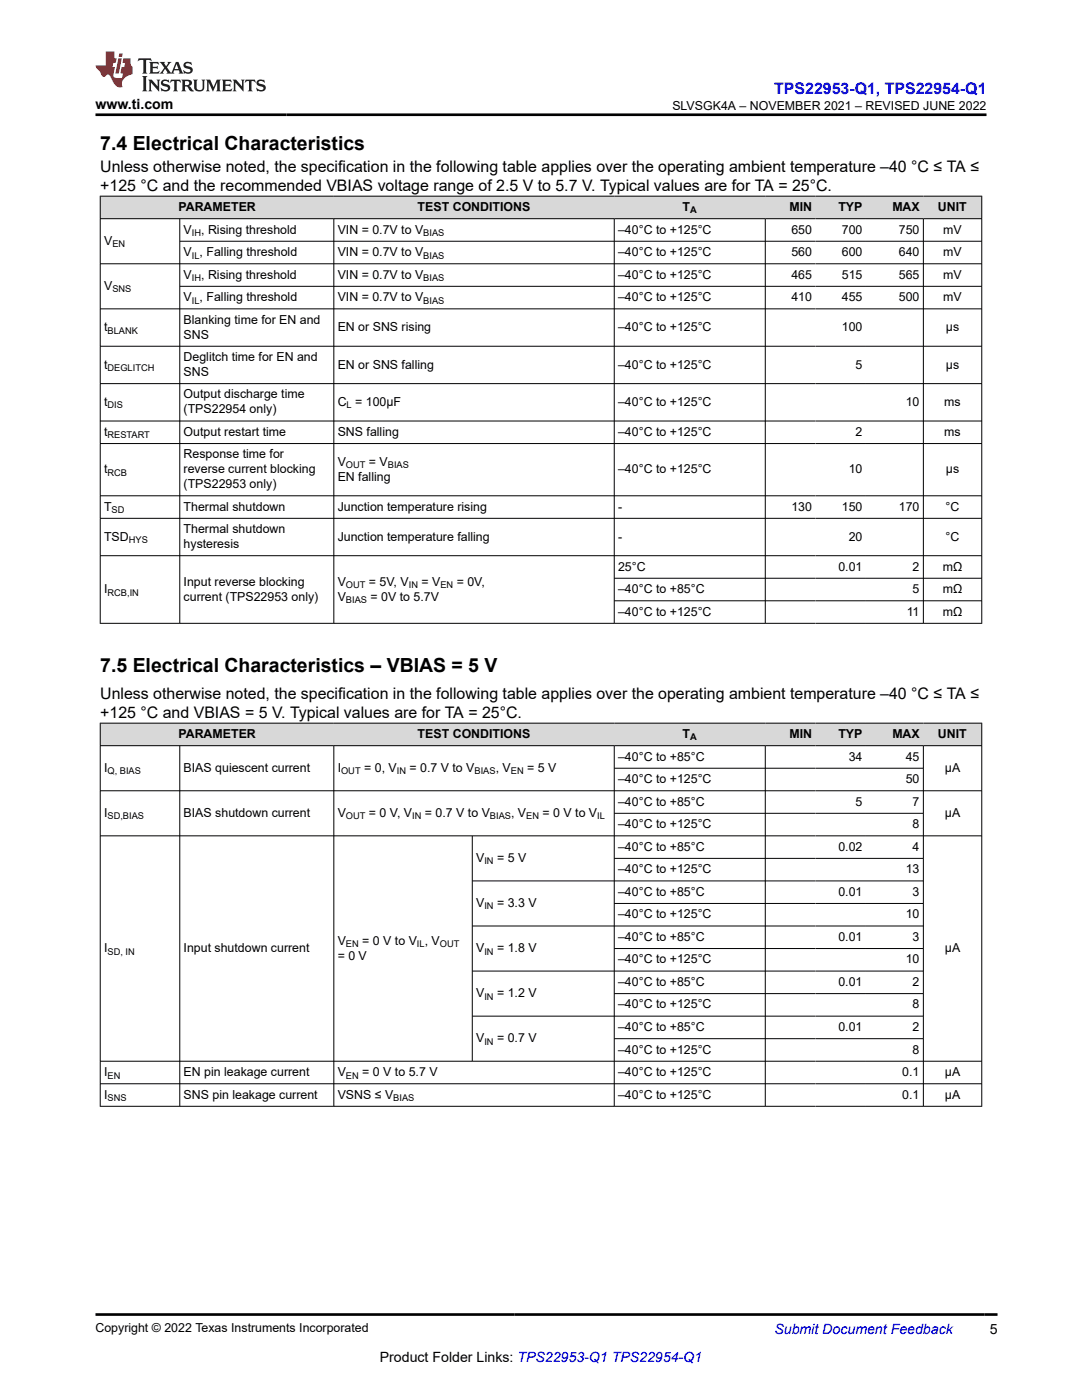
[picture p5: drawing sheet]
<svg xmlns="http://www.w3.org/2000/svg" width="216mm" height="279mm" viewBox="0 0 216 279" stroke-linecap="round" stroke-linejoin="round" font-family="sans-serif">
<defs><g id="words">
<g font-size="3.9">
<text x="20" y="29.9">7.4 Electrical Characteristics</text>
<text x="20" y="134">7.5 Electrical Characteristics – VBIAS = 5 V</text>
</g>
<text font-size="3.2" fill="#00f" x="154.5" y="18.7">TPS22953-Q1, TPS22954-Q1</text>
<g font-size="3.2">
<text x="20" y="34.3">Unless otherwise noted, the specification in the following table applies over the operating ambient temperature –40 °C ≤ TA ≤</text>
<text x="20" y="38.1">+125 °C and the recommended VBIAS voltage range of 2.5 V to 5.7 V. Typical values are for TA = 25°C.</text>
<text x="20" y="139.5">Unless otherwise noted, the specification in the following table applies over the operating ambient temperature –40 °C ≤ TA ≤</text>
<text x="20" y="143.3">+125 °C and VBIAS = 5 V. Typical values are for TA = 25°C.</text>
</g>
<g font-size="2.8">
<text x="19.1" y="21.8">www.ti.com</text>
<text x="197.5" y="266.1">5</text>
<text x="75.8" y="271.7">Product Folder Links: TPS22953-Q1 TPS22954-Q1</text>
</g>
<text font-size="2.8" fill="#00f" x="154.5" y="266.2">Submit Document Feedback</text>
<g font-size="2.5">
<text x="134.2" y="21.9">SLVSGK4A – NOVEMBER 2021 – REVISED JUNE 2022</text>
<text x="35.6" y="42.1">PARAMETER</text>
<text x="36.6" y="46.6">V</text>
<text x="40.1" y="46.6">, Rising threshold</text>
<text x="67.4" y="46.6">VIN = 0.7V to V</text>
<text x="83.3" y="42.1">TEST CONDITIONS</text>
<text x="123.3" y="46.6">–40°C to +125°C</text>
<text x="136.2" y="42.1">T</text>
<text x="157.5" y="42.1">MIN</text>
<text x="157.9" y="46.6">650</text>
<text x="167.3" y="42.1">TYP</text>
<text x="168" y="46.6">700</text>
<text x="178.1" y="42.1">MAX</text>
<text x="179.4" y="46.6">750</text>
<text x="187.2" y="42.1">UNIT</text>
<text x="188.2" y="46.6">mV</text>
<text x="20.8" y="48.9">V</text>
<text x="36.6" y="51.1">V , Falling threshold</text>
<text x="67.4" y="51.1">VIN = 0.7V to V</text>
<text x="123.3" y="51.1">–40°C to +125°C</text>
<text x="157.9" y="51.1">560</text>
<text x="168" y="51.1">600</text>
<text x="179.4" y="51.1">640</text>
<text x="188.2" y="51.1">mV</text>
<text x="20.8" y="57.9">V</text>
<text x="36.6" y="55.6">V</text>
<text x="40.1" y="55.6">, Rising threshold</text>
<text x="67.4" y="55.6">VIN = 0.7V to V</text>
<text x="123.3" y="55.6">–40°C to +125°C</text>
<text x="157.9" y="55.6">465</text>
<text x="168" y="55.6">515</text>
<text x="179.4" y="55.6">565</text>
<text x="188.2" y="55.6">mV</text>
<text x="36.6" y="60.1">V , Falling threshold</text>
<text x="36.6" y="64.6">Blanking time for EN and</text>
<text x="67.4" y="60.1">VIN = 0.7V to V</text>
<text x="123.3" y="60.1">–40°C to +125°C</text>
<text x="157.9" y="60.1">410</text>
<text x="168" y="60.1">455</text>
<text x="179.4" y="60.1">500</text>
<text x="188.2" y="60.1">mV</text>
<text x="20.8" y="66.1">t</text>
<text x="36.6" y="67.6">SNS</text>
<text x="67.4" y="66.1">EN or SNS rising</text>
<text x="123.3" y="66.1">–40°C to +125°C</text>
<text x="168" y="66.1">100</text>
<text x="188.7" y="66.1">µs</text>
<text x="20.8" y="73.5">t</text>
<text x="36.6" y="72.1">Deglitch time for EN and</text>
<text x="36.6" y="75">SNS</text>
<text x="67.4" y="73.5">EN or SNS falling</text>
<text x="123.3" y="73.5">–40°C to +125°C</text>
<text x="170.7" y="73.5">5</text>
<text x="188.7" y="73.5">µs</text>
<text x="20.8" y="81">t</text>
<text x="36.6" y="79.5">Output discharge time</text>
<text x="36.6" y="82.5">(TPS22954 only)</text>
<text x="67.4" y="81">C = 100µF</text>
<text x="123.3" y="81">–40°C to +125°C</text>
<text x="180.7" y="81">10</text>
<text x="188.4" y="81">ms</text>
<text x="20.8" y="87">t</text>
<text x="36.6" y="87">Output restart time</text>
<text x="67.4" y="87">SNS falling</text>
<text x="123.3" y="87">–40°C to +125°C</text>
<text x="170.7" y="87">2</text>
<text x="188.4" y="87">ms</text>
<text x="20.8" y="94.4">t</text>
<text x="36.6" y="91.5">Response time for</text>
<text x="36.6" y="94.4">reverse current blocking</text>
<text x="67.4" y="95.9">EN falling</text>
<text x="67.4" y="93">V</text>
<text x="73.6" y="93">= V</text>
<text x="123.3" y="94.4">–40°C to +125°C</text>
<text x="169.3" y="94.4">10</text>
<text x="188.7" y="94.4">µs</text>
<text x="20.8" y="101.9">T</text>
<text x="36.6" y="97.4">(TPS22953 only)</text>
<text x="36.6" y="101.9">Thermal shutdown</text>
<text x="67.4" y="101.9">Junction temperature rising</text>
<text x="123.3" y="101.9">-</text>
<text x="157.9" y="101.9">130</text>
<text x="168" y="101.9">150</text>
<text x="179.4" y="101.9">170</text>
<text x="188.7" y="101.9">°C</text>
<text x="20.8" y="107.9">TSD</text>
<text x="36.6" y="106.4">Thermal shutdown</text>
<text x="67.4" y="107.9">Junction temperature falling</text>
<text x="123.3" y="107.9">-</text>
<text x="169.3" y="107.9">20</text>
<text x="188.7" y="107.9">°C</text>
<text x="36.6" y="109.4">hysteresis</text>
<text x="123.3" y="113.9">25°C</text>
<text x="167.3" y="113.9">0.01</text>
<text x="182.1" y="113.9">2</text>
<text x="188.1" y="113.9">mΩ</text>
<text x="20.8" y="118.4">I</text>
<text x="36.6" y="116.9">Input reverse blocking</text>
<text x="36.6" y="119.8">current (TPS22953 only)</text>
<text x="67.4" y="119.8">V</text>
<text x="67.4" y="116.9">V</text>
<text x="73.6" y="116.9">= 5V, V</text>
<text x="73.9" y="119.8">= 0V to 5.7V</text>
<text x="84.1" y="116.9">= V</text>
<text x="91.1" y="116.9">= 0V,</text>
<text x="123.3" y="118.4">–40°C to +85°C</text>
<text x="182.1" y="118.4">5</text>
<text x="188.1" y="118.4">mΩ</text>
<text x="123.3" y="122.9">–40°C to +125°C</text>
<text x="180.9" y="122.9">11</text>
<text x="188.1" y="122.9">mΩ</text>
<text x="35.6" y="147.3">PARAMETER</text>
<text x="83.3" y="147.3">TEST CONDITIONS</text>
<text x="136.2" y="147.3">T</text>
<text x="157.5" y="147.3">MIN</text>
<text x="167.3" y="147.3">TYP</text>
<text x="178.1" y="147.3">MAX</text>
<text x="187.2" y="147.3">UNIT</text>
<text x="20.8" y="154">I</text>
<text x="36.6" y="154">BIAS quiescent current</text>
<text x="67.4" y="154">I</text>
<text x="72.7" y="154">= 0, V</text>
<text x="81.7" y="154">= 0.7 V to V</text>
<text x="98.9" y="154">, V</text>
<text x="105.2" y="154">= 5 V</text>
<text x="123.3" y="151.8">–40°C to +85°C</text>
<text x="169.3" y="151.8">34</text>
<text x="180.7" y="151.8">45</text>
<text x="188.5" y="154">µA</text>
<text x="123.3" y="156.3">–40°C to +125°C</text>
<text x="123.3" y="160.8">–40°C to +85°C</text>
<text x="170.7" y="160.8">5</text>
<text x="180.7" y="156.3">50</text>
<text x="182.1" y="160.8">7</text>
<text x="20.8" y="163">I</text>
<text x="36.6" y="163">BIAS shutdown current</text>
<text x="67.4" y="163">V</text>
<text x="73.6" y="163">= 0 V, V</text>
<text x="84.8" y="163">= 0.7 V to V</text>
<text x="102" y="163">, V</text>
<text x="108.3" y="163">= 0 V to V</text>
<text x="123.3" y="165.3">–40°C to +125°C</text>
<text x="182.1" y="165.3">8</text>
<text x="188.5" y="163">µA</text>
<text x="95" y="172">V</text>
<text x="99.2" y="172">= 5 V</text>
<text x="123.3" y="169.8">–40°C to +85°C</text>
<text x="167.3" y="169.8">0.02</text>
<text x="182.1" y="169.8">4</text>
<text x="123.3" y="174.3">–40°C to +125°C</text>
<text x="123.3" y="178.8">–40°C to +85°C</text>
<text x="167.3" y="178.8">0.01</text>
<text x="180.7" y="174.3">13</text>
<text x="182.1" y="178.8">3</text>
<text x="95" y="181">V</text>
<text x="99.2" y="181">= 3.3 V</text>
<text x="123.3" y="183.3">–40°C to +125°C</text>
<text x="180.7" y="183.3">10</text>
<text x="20.8" y="190">I</text>
<text x="36.6" y="190">Input shutdown current</text>
<text x="67.4" y="191.5">= 0 V</text>
<text x="67.4" y="188.5">V</text>
<text x="72.3" y="188.5">= 0 V to V , V</text>
<text x="95" y="190">V</text>
<text x="99.2" y="190">= 1.8 V</text>
<text x="123.3" y="187.8">–40°C to +85°C</text>
<text x="167.3" y="187.8">0.01</text>
<text x="182.1" y="187.8">3</text>
<text x="188.5" y="190">µA</text>
<text x="123.3" y="192.3">–40°C to +125°C</text>
<text x="123.3" y="196.8">–40°C to +85°C</text>
<text x="167.3" y="196.8">0.01</text>
<text x="180.7" y="192.3">10</text>
<text x="182.1" y="196.8">2</text>
<text x="95" y="199">V</text>
<text x="99.2" y="199">= 1.2 V</text>
<text x="123.3" y="201.3">–40°C to +125°C</text>
<text x="182.1" y="201.3">8</text>
<text x="95" y="208">V</text>
<text x="99.2" y="208">= 0.7 V</text>
<text x="123.3" y="205.8">–40°C to +85°C</text>
<text x="167.3" y="205.8">0.01</text>
<text x="182.1" y="205.8">2</text>
<text x="20.8" y="214.8">I</text>
<text x="36.6" y="214.8">EN pin leakage current</text>
<text x="67.4" y="214.8">V</text>
<text x="72.3" y="214.8">= 0 V to 5.7 V</text>
<text x="123.3" y="210.3">–40°C to +125°C</text>
<text x="123.3" y="214.8">–40°C to +125°C</text>
<text x="180" y="214.8">0.1</text>
<text x="182.1" y="210.3">8</text>
<text x="188.5" y="214.8">µA</text>
<text x="20.8" y="219.2">I</text>
<text x="36.6" y="219.2">SNS pin leakage current</text>
<text x="67.4" y="219.2">VSNS ≤ V</text>
<text x="123.3" y="219.2">–40°C to +125°C</text>
<text x="180" y="219.2">0.1</text>
<text x="188.5" y="219.2">µA</text>
<text x="19.1" y="265.9">Copyright © 2022 Texas Instruments Incorporated</text>
</g>
<g font-size="1.9">
<text x="38.3" y="47.1">IH</text>
<text x="84.5" y="47.1">BIAS</text>
<text x="137.7" y="42.6">A</text>
<text x="22.4" y="49.4">EN</text>
<text x="38.3" y="51.6">IL</text>
<text x="84.5" y="51.6">BIAS</text>
<text x="22.4" y="58.3">SNS</text>
<text x="38.3" y="56.1">IH</text>
<text x="84.5" y="56.1">BIAS</text>
<text x="38.3" y="60.6">IL</text>
<text x="84.5" y="60.6">BIAS</text>
<text x="21.5" y="66.6">BLANK</text>
<text x="21.5" y="74">DEGLITCH</text>
<text x="21.5" y="81.5">DIS</text>
<text x="69.2" y="81.5">L</text>
<text x="21.5" y="87.5">RESTART</text>
<text x="21.5" y="94.9">RCB</text>
<text x="69" y="93.5">OUT</text>
<text x="77.4" y="93.5">BIAS</text>
<text x="22.3" y="102.4">SD</text>
<text x="25.7" y="108.4">HYS</text>
<text x="21.5" y="118.9">RCB,IN</text>
<text x="69" y="117.4">OUT</text>
<text x="81.6" y="117.4">IN</text>
<text x="87.9" y="117.4">EN</text>
<text x="69" y="120.3">BIAS</text>
<text x="137.7" y="147.8">A</text>
<text x="21.5" y="154.5">Q, BIAS</text>
<text x="68.1" y="154.5">OUT</text>
<text x="79.2" y="154.5">IN</text>
<text x="94.7" y="154.5">BIAS</text>
<text x="101.9" y="154.5">EN</text>
<text x="21.5" y="163.5">SD,BIAS</text>
<text x="69" y="163.5">OUT</text>
<text x="82.2" y="163.5">IN</text>
<text x="97.8" y="163.5">BIAS</text>
<text x="105" y="163.5">EN</text>
<text x="119.2" y="163.5">IL</text>
<text x="96.7" y="172.5">IN</text>
<text x="96.7" y="181.5">IN</text>
<text x="21.5" y="190.5">SD, IN</text>
<text x="69" y="189">EN</text>
<text x="83.2" y="189">IL</text>
<text x="87.8" y="189">OUT</text>
<text x="96.7" y="190.5">IN</text>
<text x="96.7" y="199.5">IN</text>
<text x="96.7" y="208.5">IN</text>
<text x="21.5" y="215.2">EN</text>
<text x="69" y="215.2">EN</text>
<text x="21.5" y="219.7">SNS</text>
<text x="78.5" y="219.7">BIAS</text>
</g>
</g></defs>
<g fill="#d8d8d8">
<path d="M20 39.1h175.9v4.5h-175.9z" fill-rule="evenodd"/>
<path d="M20.1 39.2h46.5v4.4h-46.5z" fill-rule="evenodd"/>
<path d="M66.6 39.2h56v4.4h-56z" fill-rule="evenodd"/>
<path d="M122.6 39.2h30.1v4.4h-30.1z" fill-rule="evenodd"/>
<path d="M152.7 39.2h10v4.4h-10z" fill-rule="evenodd"/>
<path d="M162.7 39.2h10.1v4.4h-10.1z" fill-rule="evenodd"/>
<path d="M172.8 39.2h11.4v4.4h-11.4z" fill-rule="evenodd"/>
<path d="M184.2 39.2h11.6v4.4h-11.6z" fill-rule="evenodd"/>
</g>
<g fill="none" stroke="#000" stroke-width=".2">
<path d="M19.9 39.1h176.1M20 39.1v85.4M195.9 39.1v85.4M19.9 43.6h176.1M19.9 52.6h176.1M35.9 43.6v80.9M35.9 48.1h160.1M35.9 57.1h160.1M66.6 43.6v80.9M122.6 43.6v80.9M152.7 43.6v80.9M184.2 43.6v80.9"/>
<path d="M19.9 61.6h176.1M19.9 69.1h176.1M19.9 76.6h176.1M19.9 84h176.1M19.9 88.5h176.1M19.9 98.9h176.1M19.9 103.4h176.1M19.9 110.9h176.1M122.6 115.4h73.4M122.6 119.9h73.4M19.9 124.4h176.1"/>
</g>
<g fill="#d8d8d8">
<path d="M20 144.3h175.9v4.5h-175.9z" fill-rule="evenodd"/>
<path d="M20.1 144.4h46.5v4.4h-46.5z" fill-rule="evenodd"/>
<path d="M66.6 144.4h56v4.4h-56z" fill-rule="evenodd"/>
<path d="M122.6 144.4h30.1v4.4h-30.1z" fill-rule="evenodd"/>
<path d="M152.7 144.4h10v4.4h-10z" fill-rule="evenodd"/>
<path d="M162.7 144.4h10.1v4.4h-10.1z" fill-rule="evenodd"/>
<path d="M172.8 144.4h11.4v4.4h-11.4z" fill-rule="evenodd"/>
<path d="M184.2 144.4h11.6v4.4h-11.6z" fill-rule="evenodd"/>
</g>
<g fill="none" stroke="#000" stroke-width=".2">
<path d="M19.9 144.3h176.1M19.9 148.8h176.1M19.9 157.8h176.1M20 144.3v76.5M35.9 148.8v72M66.6 148.8v72M122.6 148.8v72M122.6 153.3h61.7M152.7 148.8v72M184.2 148.8v72M195.9 144.3v76.5M19.9 166.8h176.1"/>
<path d="M94.2 166.8v45.1M94.2 175.8h90.1M122.6 162.3h61.7M122.6 171.3h61.7M94.2 184.8h90.1M94.2 193.8h90.1M122.6 180.3h61.7M122.6 189.3h61.7M122.6 198.3h61.7M19.9 211.8h176.1M19.9 216.3h176.1M94.2 202.8h90.1"/>
<path d="M122.6 207.3h61.7M19.9 220.8h176.1"/>
</g>
<path d="M27.7 11.6l-.2 .6 .5-.2h.6v.1v2.2l-.2 .4h1l-.2-.4v-2.2v-.1h.5l.5 .2-.1-.6zM29.8 12.4l.2 .3v1.6l-.2 .4h1.9l.1-.6a1.08 1.08 0 0 1-1.3 .2v-.7h.6l.4 .2v-.7l-.4 .2h-.6v-.5l.2-.2a1 1 0 0 1 1 .3l-.1-.5zM31.8 12.4l1 1.1-1 1.2h.9l-.2-.2 .4-.8 .5 .8-.2 .2h1.6l-.2-.2 .1-.5h1l.1 .5-.1 .2h.9l-.2-.4-.8-1.9h-.5l-1 2.1-.8-1.1 .9-1h-.8l.2 .2-.5 .6-.3-.6 .1-.2zM35.2 12.8l.4 1h-.8zM36.8 12.5a.65 .65 0 0 0-.2 .7 .65 .65 0 0 0 .6 .5l.7 .1 .1 .3a.79 .79 0 0 1-.7 .4 .79 .79 0 0 1-.7-.5l.1 .7 .2-.1a.93 .93 0 0 0 1.1 0 .93 .93 0 0 0 .4-.9 1.46 1.46 0 0 0-1.2-.6l-.1-.3a1.09 1.09 0 0 1 1.2 .2l-.2-.6-.1 .1-.6-.2zM28.4 15.2l.2 .4v2.2l-.2 .4h1l-.2-.4v-2.2l.2-.4zM29.6 15.9l.2 .4v1.5l-.2 .4h.8l-.3-.4v-1.3l1.7 1.8v-2l.2-.4h-.8l.2 .2 .1 1.1-1.2-1.3zM32.3 16a.65 .65 0 0 0-.2 .8 .65 .65 0 0 0 .7 .4l.6 .2 .1 .2a.79 .79 0 0 1-.7 .4 .79 .79 0 0 1-.7-.5l.1 .7 .2-.1a.93 .93 0 0 0 1.1 .1 .93 .93 0 0 0 .4-1 1.46 1.46 0 0 0-1.2-.5l-.1-.4a1.09 1.09 0 0 1 1.2 .2l-.2-.6-.1 .1-.6-.1zM34.1 15.9l-.1 .6a.63 .63 0 0 1 .7-.3l.1 1.6-.3 .4h1l-.2-.4v-1.6a.66 .66 0 0 1 .8 .3l-.1-.6zM36.2 15.9l.2 .4v1.5l-.2 .4h.9l-.2-.2v-.7h.5l.1 .2a.79 .79 0 0 0 1.2 .6l-1-.9a.61 .61 0 0 0 .6-.6 .61 .61 0 0 0-.5-.7zM36.9 16.2h.2a.47 .47 0 0 1 .5 .1 .47 .47 0 0 1 .1 .5l-.2 .1-.6 .1zM38.5 15.9l.2 .2a2.27 2.27 0 0 0 .4 2 1.04 1.04 0 0 0 1.7-.7v-1.3l.2-.2h-.8l.2 .4v1.1a.6 .6 0 0 1-.6 .6 .6 .6 0 0 1-.6-.6v-1.1l.3-.4zM41.1 15.9l.2 .4v1.5l-.2 .4h.7l-.2-.4v-1.4l.9 1.9 .8-1.9v1.4l-.2 .4h1l-.3-.4v-1.5l.3-.4h-.8l-.7 1.5-.7-1.5zM44.3 15.9l.2 .4v1.5l-.2 .4h1.9l.1-.6a1.09 1.09 0 0 1-1.3 .2v-.7h.6l.4 .2v-.6l-.4 .2h-.6v-.6l.2-.1a1.01 1.01 0 0 1 1 .3l-.1-.6zM46.4 15.9l.3 .4v1.5l-.3 .4h.8l-.2-.4v-1.3l1.6 1.8v-2l.2-.4h-.7l.2 .2v1.1l-1.2-1.3zM49 15.9l-.1 .6a.63 .63 0 0 1 .8-.3v1.6l-.3 .4h1l-.2-.4v-1.6a.66 .66 0 0 1 .8 .3l-.1-.6zM51.4 16a.65 .65 0 0 0-.2 .8 .65 .65 0 0 0 .6 .4l.6 .2 .2 .2a.79 .79 0 0 1-.8 .4 .79 .79 0 0 1-.6-.5l.1 .7 .2-.1a.93 .93 0 0 0 1 .1 .93 .93 0 0 0 .5-1 1.46 1.46 0 0 0-1.3-.5l-.1-.4a1.09 1.09 0 0 1 1.3 .2l-.2-.6-.2 .1-.5-.1z" fill="#231f20"/>
<path d="M21.1 10.3v2.7h-2.1l.1 .4 .9 1a.95 .95 0 0 0 .9 .9 .59 .59 0 0 1 .6-.4 .59 .59 0 0 1 .5 .3l.4 .8a1.59 1.59 0 0 0 2.1 1.4 1.61 1.61 0 0 1 1-2.3l1-.3-.1-1.5a1.59 1.59 0 0 1-.4-1.7h-1.4l-.2 .9h.5l-.1 .9h-.5l-.2 .9v.3l.4 .1-.2 .9h-.6a.73 .73 0 0 1-1.1-.7l.3-1.5h-.5l.2-.9h.5l.2-.9h-.5v-1.3zM23.6 11.6l-.6 3.1h.7l.6-3.1zM23.8 10.7l-.1 .6h.7l.1-.6z" fill="#ed1c24"/>
<path d="M19.1 22.9h177.8M19.1 262.3h179.9" fill="none" stroke="#000" stroke-width=".53"/>
<use href="#words"/>
</svg>
